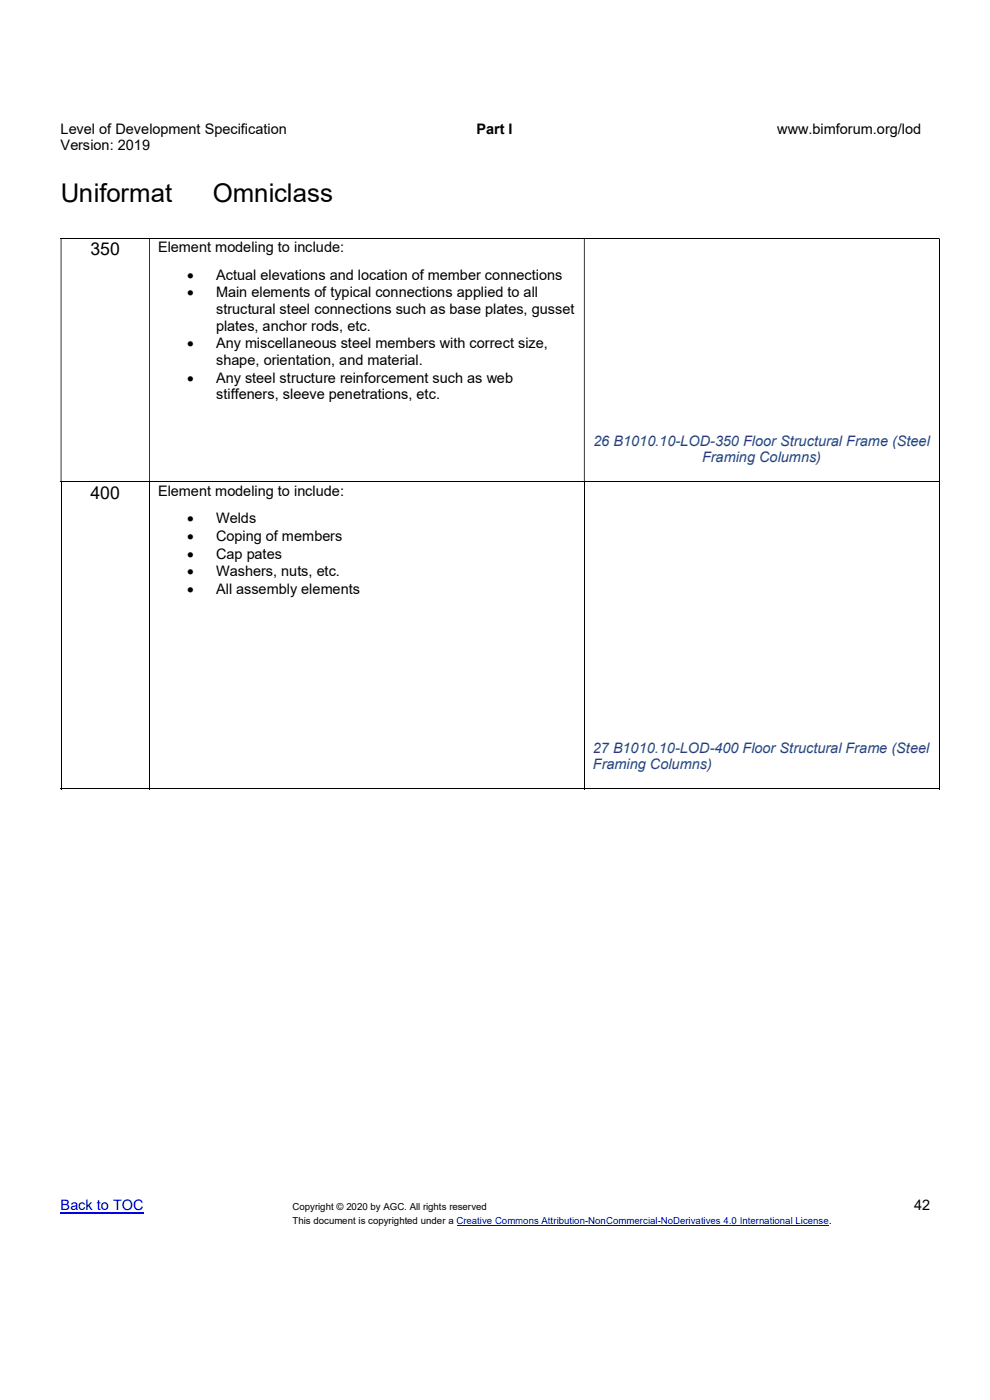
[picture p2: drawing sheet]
<svg xmlns="http://www.w3.org/2000/svg" width="210mm" height="297mm" viewBox="0 0 210 297" stroke-linecap="round" stroke-linejoin="round" font-family="sans-serif">
<defs><g id="words">
<g font-size="5.5">
<text x="12.9" y="42.8">Uniformat</text>
<text x="45.1" y="42.8">Omniclass</text>
</g>
<g font-size="3.7">
<text x="19.2" y="54.2">350</text>
<text x="19.2" y="105.8">400</text>
</g>
<g font-size="3.1">
<text x="12.9" y="28.4">Level of Development Specification</text>
<text x="101.1" y="28.4">Part I</text>
<text x="164.9" y="28.4">www.bimforum.org/lod</text>
<text x="12.9" y="31.9">Version: 2019</text>
<text x="33.6" y="53.6">Element modeling to include:</text>
<text x="39.7" y="59.4">•</text>
<text x="45.8" y="59.4">Actual elevations and location of member connections</text>
<text x="39.7" y="63.1">•</text>
<text x="45.8" y="63.1">Main elements of typical connections applied to all</text>
<text x="45.8" y="66.6">structural steel connections such as base plates, gusset</text>
<text x="45.8" y="70.1">plates, anchor rods, etc.</text>
<text x="39.7" y="73.9">•</text>
<text x="45.8" y="73.9">Any miscellaneous steel members with correct size,</text>
<text x="45.8" y="77.4">shape, orientation, and material.</text>
<text x="39.7" y="81.2">•</text>
<text x="45.8" y="81.2">Any steel structure reinforcement such as web</text>
<text x="45.8" y="84.7">stiffeners, sleeve penetrations, etc.</text>
<text x="33.6" y="105.2">Element modeling to include:</text>
<text x="39.7" y="111">•</text>
<text x="45.8" y="111">Welds</text>
<text x="39.7" y="114.7">•</text>
<text x="39.7" y="118.5">•</text>
<text x="45.8" y="114.7">Coping of members</text>
<text x="45.8" y="118.5">Cap pates</text>
<text x="39.7" y="122.2">•</text>
<text x="39.7" y="125.9">•</text>
<text x="45.8" y="122.2">Washers, nuts, etc.</text>
<text x="45.8" y="125.9">All assembly elements</text>
<text x="193.9" y="256.8">42</text>
</g>
<g font-size="3.1" fill="#1f487c">
<text x="125.9" y="94.5">26 B1010.10-LOD-350 Floor Structural Frame (Steel</text>
<text x="149" y="98.1">Framing Columns)</text>
<text x="125.8" y="159.7">27 B1010.10-LOD-400 Floor Structural Frame (Steel</text>
<text x="125.8" y="163.2">Framing Columns)</text>
</g>
<text font-size="3.1" fill="#00f" x="12.9" y="256.8">Back to TOC</text>
<text font-size="2.4" x="175.9" y="259.8">.</text>
<g font-size="2">
<text x="62.1" y="256.8">Copyright © 2020 by AGC. All rights reserved</text>
<text x="62.1" y="259.8">This document is copyrighted under a Creative Commons Attribution-NonCommercial-NoDerivatives 4.0 International License</text>
</g>
</g></defs>
<path d="M12.9 257.3h17.6" fill="none" stroke="#00f" stroke-width=".25"/>
<path d="M12.9 50.6h186.3M199.3 50.6v51.6M12.9 102.2h186.3M13 102.3v65.2M31.7 102.3v65.2M124 102.3v65.2M199.3 102.3v65.2M12.9 167.4h18.8M31.8 167.4h92.1M124 167.4h75.2" fill="none" stroke="#000" stroke-width=".21"/>
<path d="M199.2 50.5h.1v.2h-.1zM12.9 50.6h.1v51.6h-.1zM31.6 50.6h.2v51.6h-.2zM123.9 50.6h.1v51.6h-.1z" fill-rule="evenodd" fill="#000"/>
<path d="M199.2 102.2h.1v.1h-.1zM199.2 167.3h.1v.2h-.1z" fill="#000"/>
<path d="M96.9 260.1h78.9" fill="none" stroke="#00f" stroke-width=".21"/>
<use href="#words"/>
</svg>
